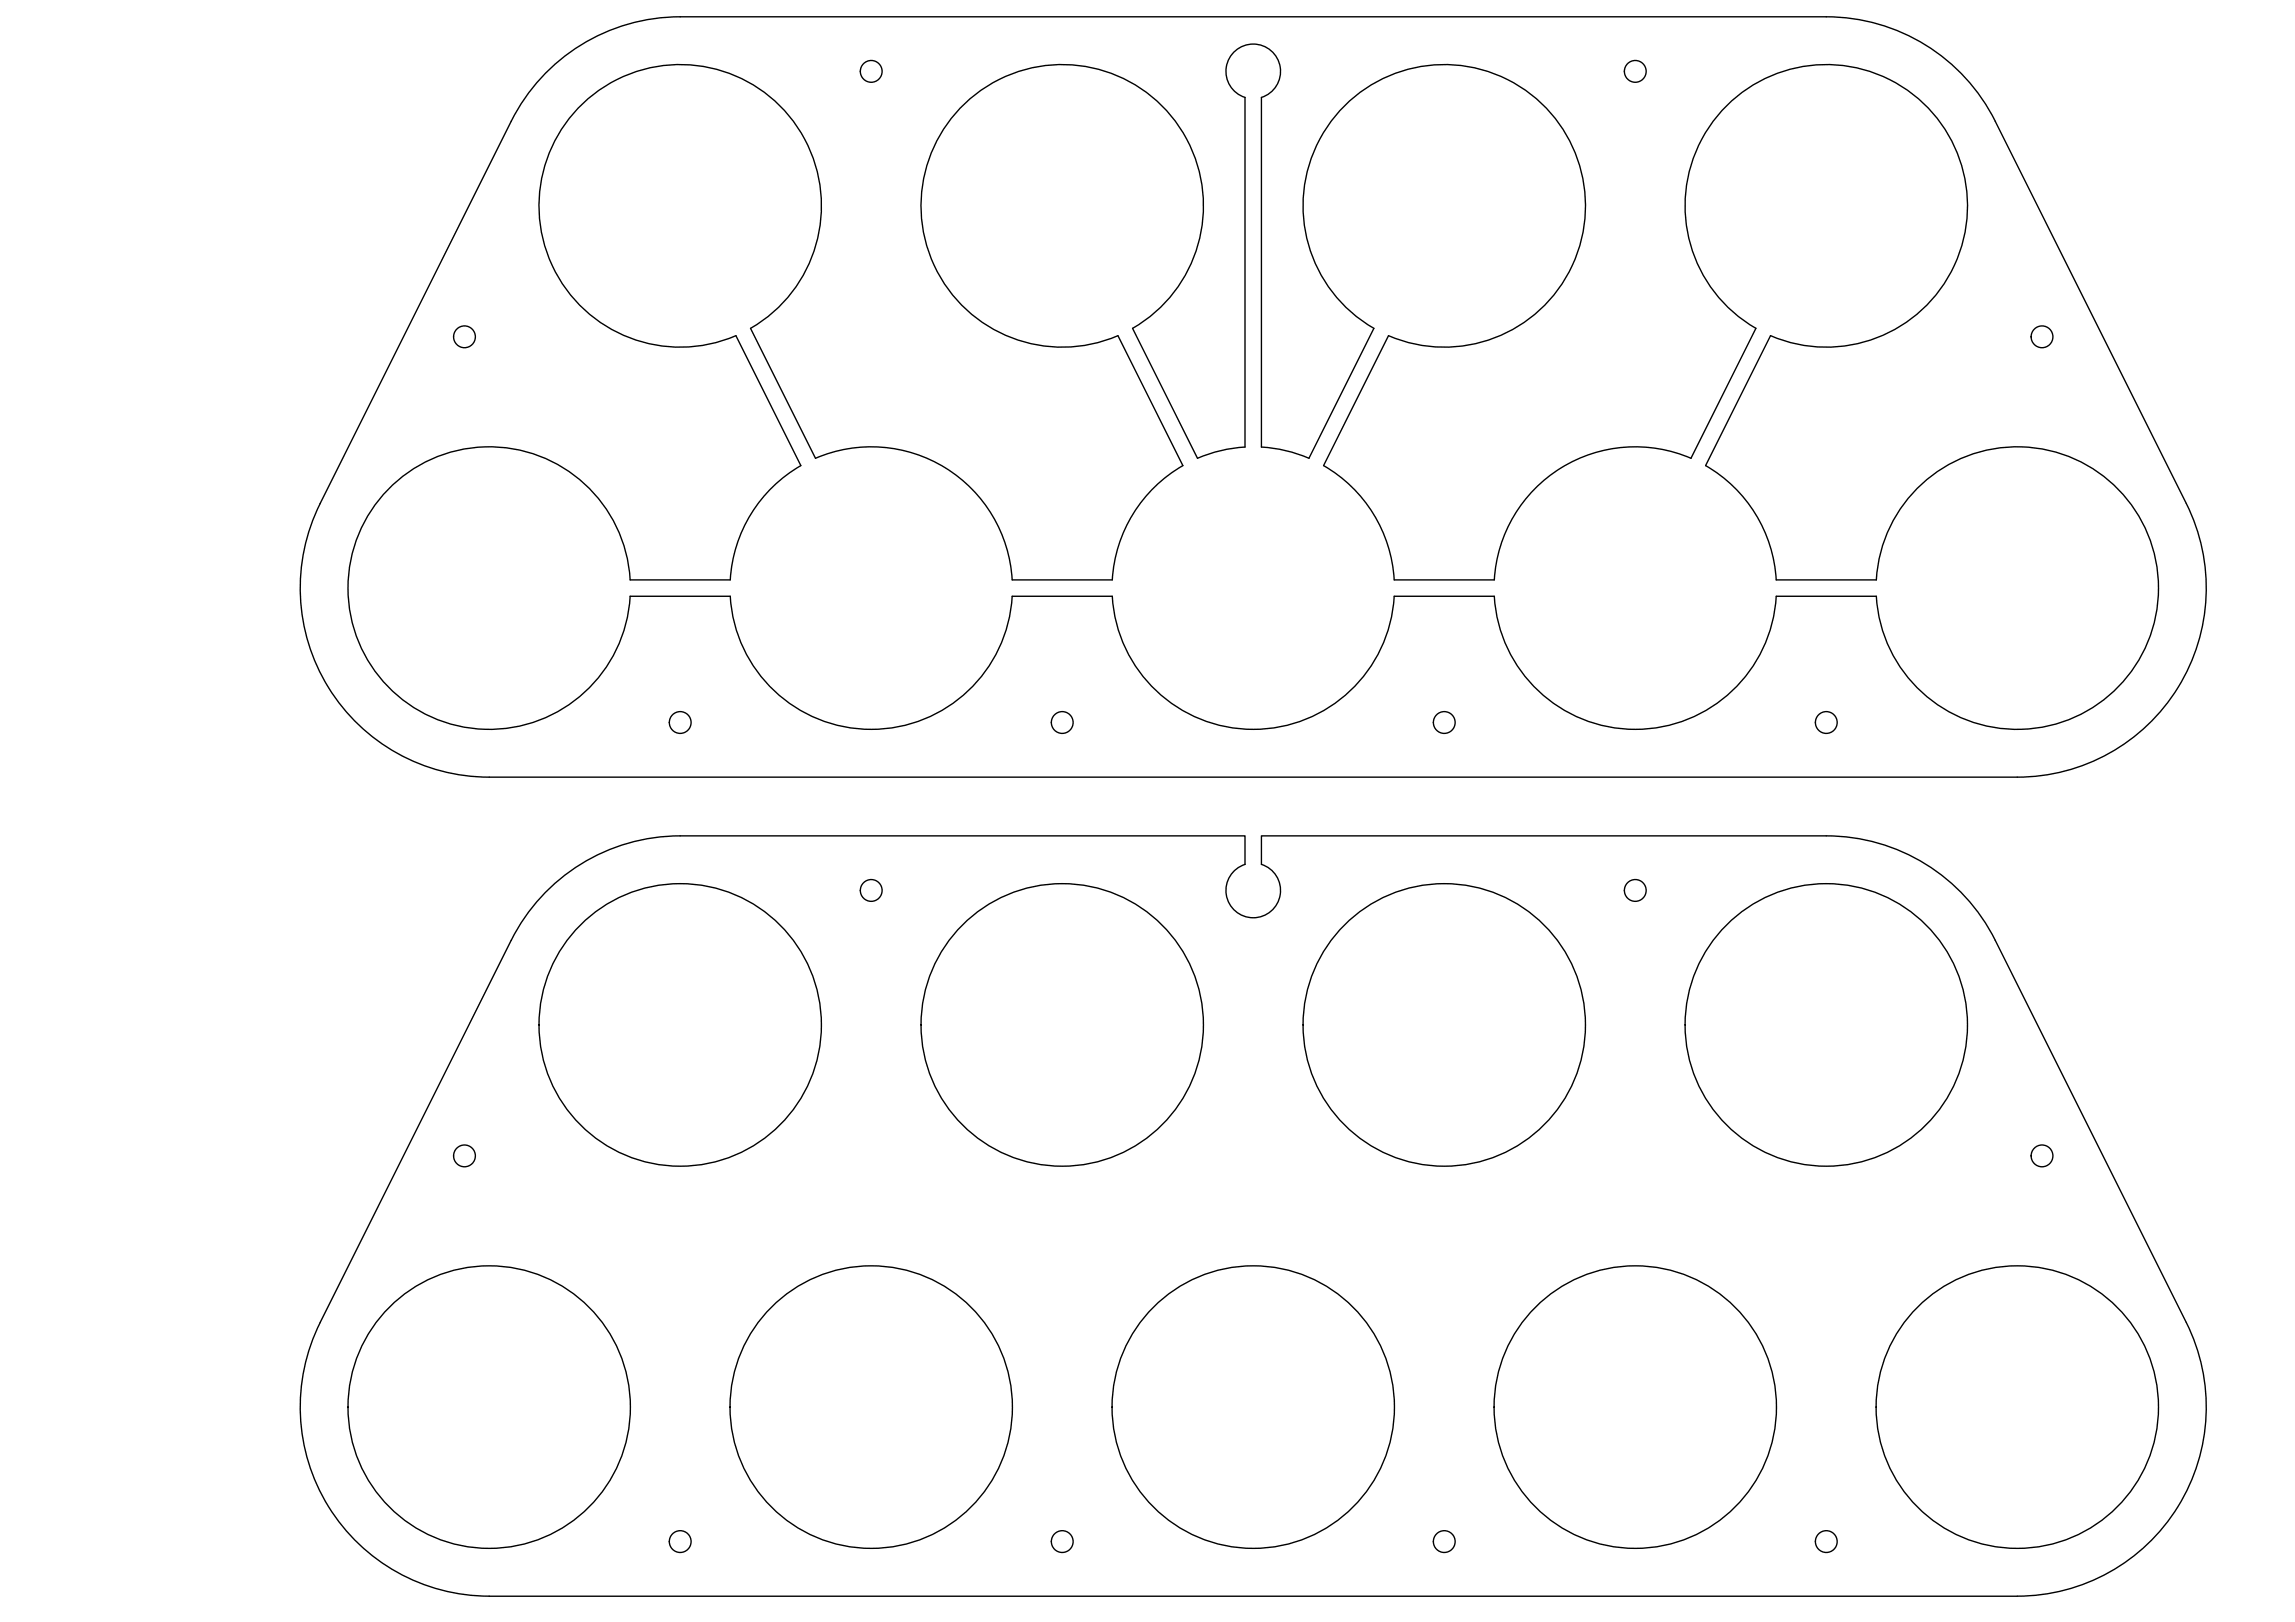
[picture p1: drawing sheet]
<svg xmlns="http://www.w3.org/2000/svg" width="841mm" height="594mm" viewBox="0 0 841 594" stroke-linecap="round" stroke-linejoin="round" font-family="sans-serif">
<!-- layer: Visible -->
<g fill="none" stroke="#000" stroke-width=".51">
<path d="M433.5 170.5l-23.8-47.6-3.3 1.3a51.7 51.7 0 0 1-68.5-55.2 51.7 51.7 0 0 1 80-36.7 51.7 51.7 0 0 1-2.9 88l23.8 47.6 1.3-.6a51.9 51.9 0 0 1 16.1-3.6l.1-128-1.2-.5a10 10 0 0 1-3.4-15.5 10 10 0 0 1 15.9 .9 10 10 0 0 1-5.3 15.1v128l1.3 .1a51.7 51.7 0 0 1 16.1 4.1l23.8-47.6-3-1.9a51.7 51.7 0 0 1 3.1-87.9 51.7 51.7 0 0 1 77.3 41.9 51.7 51.7 0 0 1-72.1 50.5l-23.8 47.6 2.1 1.3a51.7 51.7 0 0 1 23.8 40.6h36.7l.2-2.3a51.7 51.7 0 0 1 71.9-42.2l23.8-47.6-3-1.9a51.7 51.7 0 0 1 3.1-87.9 51.7 51.7 0 0 1 77.3 41.9 51.7 51.7 0 0 1-72.1 50.5l-23.8 47.6M433.5 170.5a51.7 51.7 0 0 0-25.9 41.9h-36.7a51.7 51.7 0 0 0-72.1-44.5l-23.8-47.6a51.7 51.7 0 0 0 1.9-88.6 51.7 51.7 0 0 0-79.2 39.7 51.7 51.7 0 0 0 72 51.5l23.8 47.6a51.8 51.8 0 0 0-25.9 41.9h-36.7M625 170.5a51.8 51.8 0 0 1 25.9 41.9h36.7a51.7 51.7 0 0 1 78.4-41.3 51.7 51.7 0 0 1 0 88.6 51.7 51.7 0 0 1-78.4-41.3h-36.7a51.8 51.8 0 0 1-51.7 48.7 51.8 51.8 0 0 1-51.6-48.7h-36.7a51.8 51.8 0 0 1-51.7 48.7 51.8 51.8 0 0 1-51.6-48.7h-36.7a51.7 51.7 0 0 1-51.6 48.7 51.7 51.7 0 0 1-51.7-48.7h-36.7M117.3 184.4a69.2 69.2 0 0 0 62 100.2h560a69.2 69.2 0 0 0 61.9-100.2l-70-140a69.2 69.2 0 0 0-61.9-38.2h-420a69.2 69.2 0 0 0-62 38.2l-70 140M230.9 212.4a51.7 51.7 0 0 0-78.4-41.3 51.7 51.7 0 0 0 0 88.6 51.7 51.7 0 0 0 78.4-41.3M187.3 344.4l-70 140M187.3 344.4a69.2 69.2 0 0 1 62-38.3h206.9v10.5a10 10 0 0 0-5 15.4 10 10 0 0 0 16.2 0 10 10 0 0 0-5.1-15.4v-10.5h206.9a69.2 69.2 0 0 1 62 38.3M731.2 344.4l70 140M117.3 484.4a69.3 69.3 0 0 0 62 100.2h560a69.2 69.2 0 0 0 61.9-100.2"/>
<circle cx="319.3" cy="26.1" r="4"/>
<circle cx="599.3" cy="26.1" r="4"/>
<circle cx="170.2" cy="123.4" r="4"/>
<circle cx="748.3" cy="123.4" r="4"/>
<circle cx="249.3" cy="264.6" r="4"/>
<circle cx="389.3" cy="264.6" r="4"/>
<circle cx="529.3" cy="264.6" r="4"/>
<circle cx="669.3" cy="264.6" r="4"/>
<circle cx="319.3" cy="326.1" r="4"/>
<circle cx="599.3" cy="326.1" r="4"/>
<circle cx="249.3" cy="375.4" r="51.7"/>
<circle cx="389.3" cy="375.4" r="51.7"/>
<circle cx="529.3" cy="375.4" r="51.7"/>
<circle cx="669.3" cy="375.4" r="51.7"/>
<circle cx="170.2" cy="423.4" r="4"/>
<circle cx="748.3" cy="423.4" r="4"/>
<circle cx="179.3" cy="515.4" r="51.7"/>
<circle cx="319.3" cy="515.4" r="51.7"/>
<circle cx="459.3" cy="515.4" r="51.7"/>
<circle cx="599.3" cy="515.4" r="51.7"/>
<circle cx="739.3" cy="515.4" r="51.7"/>
<circle cx="249.3" cy="564.6" r="4"/>
<circle cx="389.3" cy="564.6" r="4"/>
<circle cx="529.3" cy="564.6" r="4"/>
<circle cx="669.3" cy="564.6" r="4"/>
</g>
</svg>
